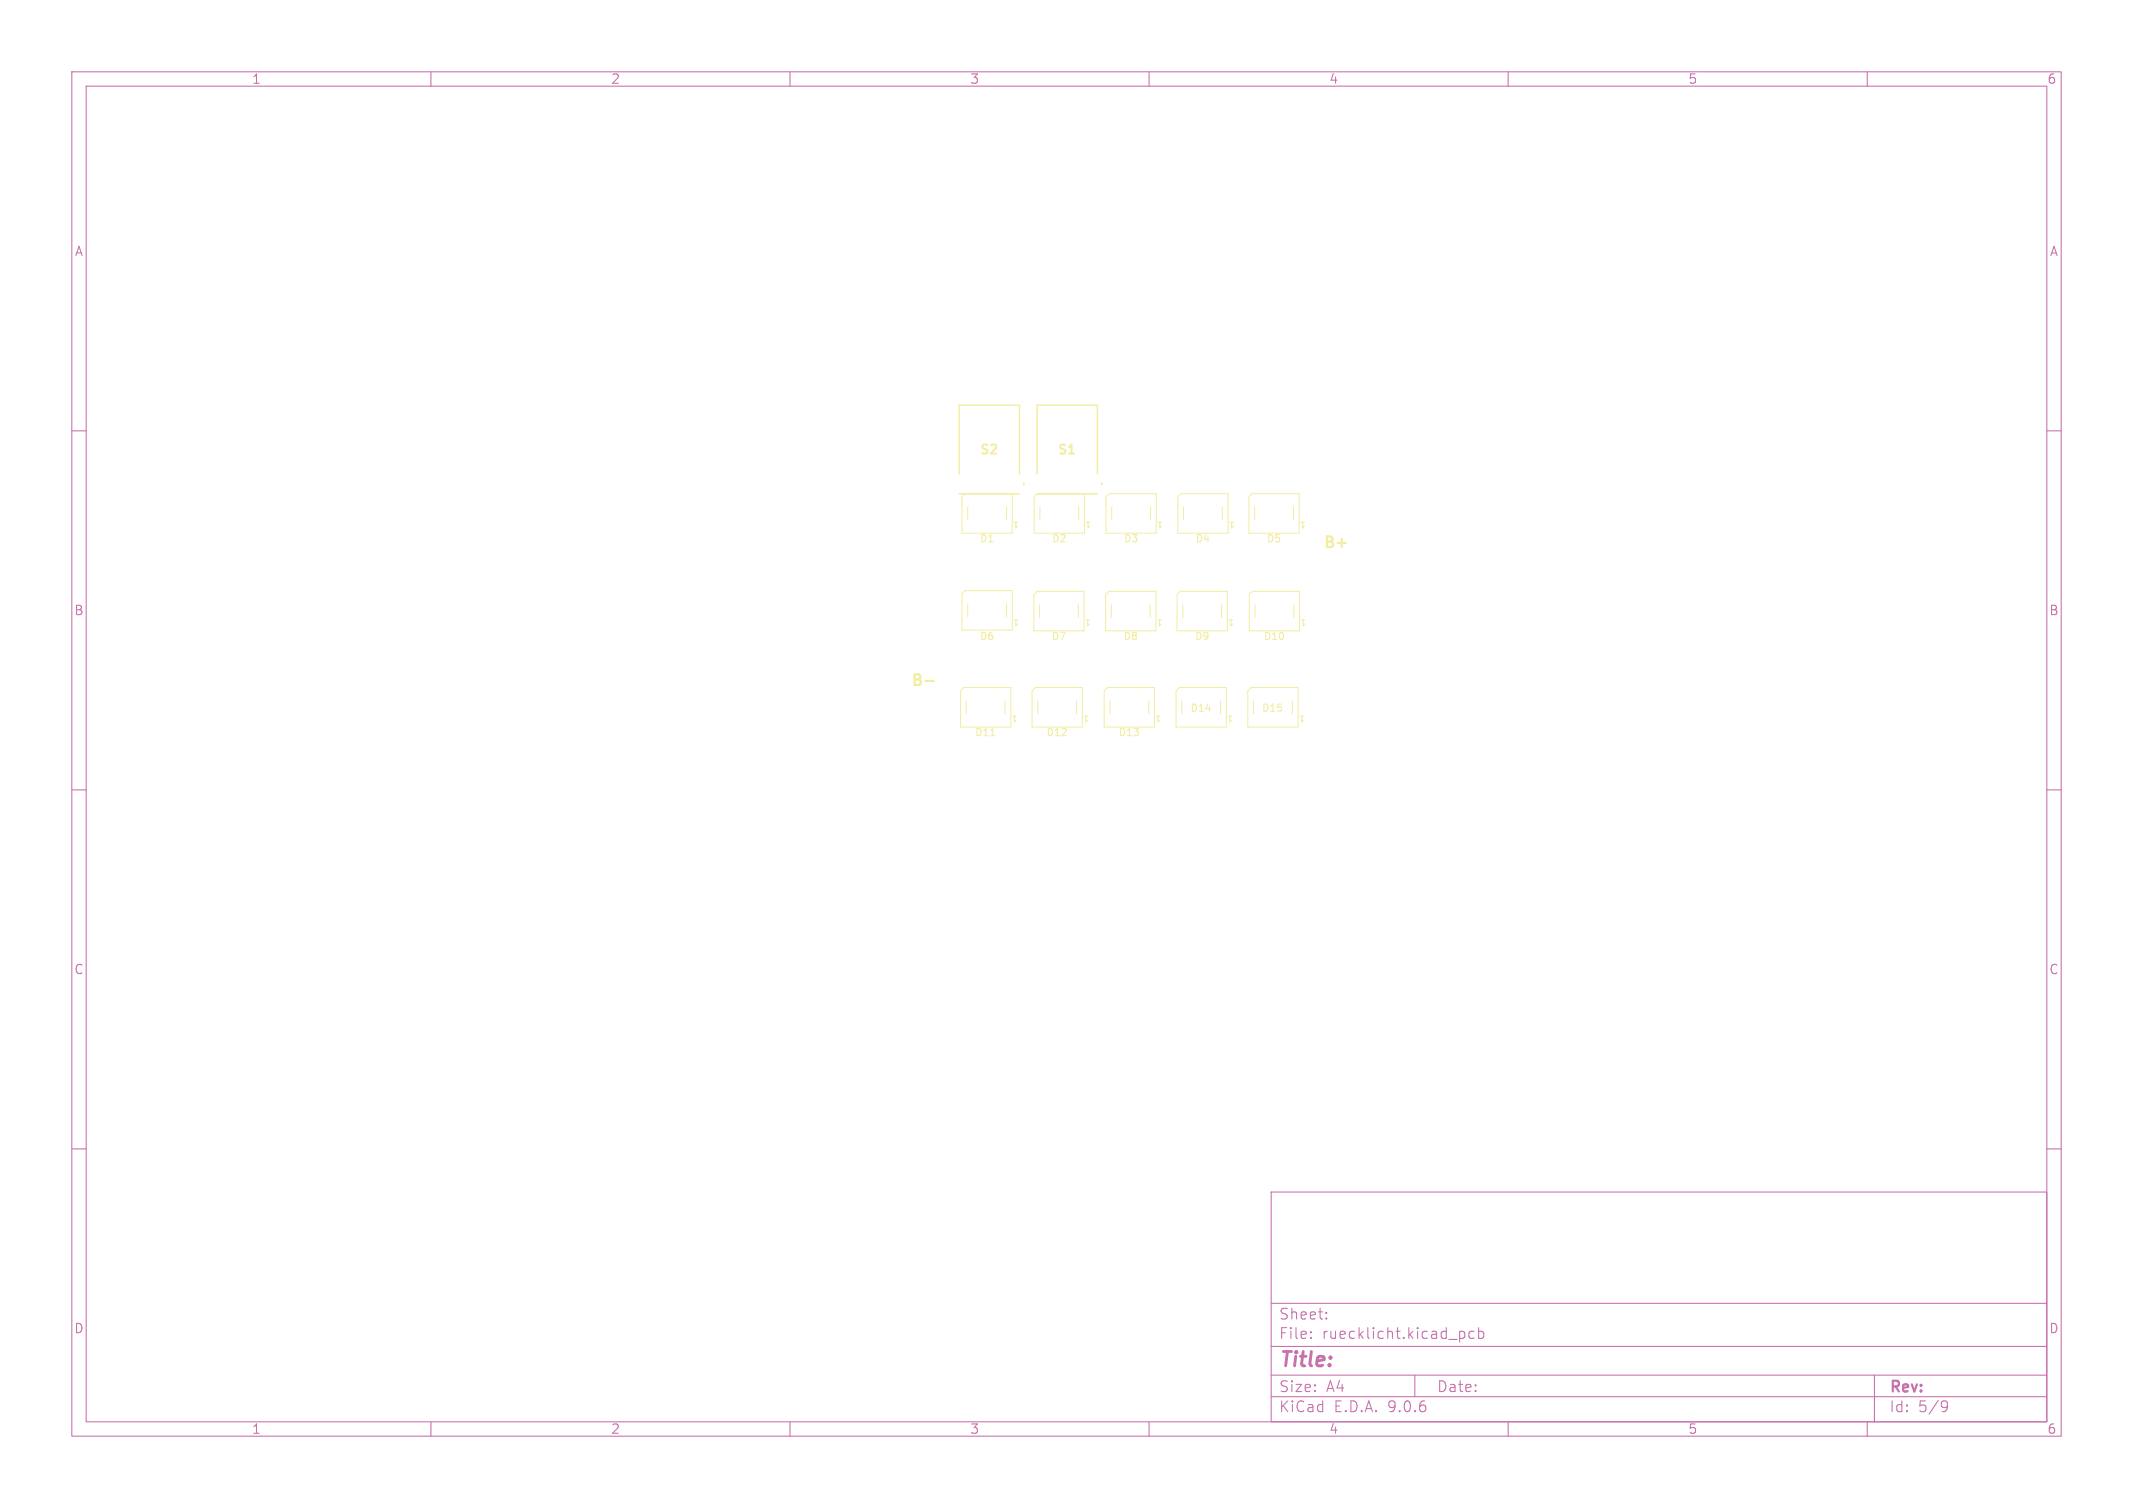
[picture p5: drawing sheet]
<svg xmlns="http://www.w3.org/2000/svg" width="297mm" height="210mm" viewBox="0 0 297 210" stroke-linecap="round" stroke-linejoin="round" font-family="sans-serif">
<defs><g id="words">
<text font-size="2.8" fill="#c872ab" x="178" y="190.9">Title:</text>
<g font-size="2.1" fill="#f2eda1">
<text x="184.2" y="76.4">B+</text>
<text x="126.8" y="95.6">B-</text>
</g>
<g font-size="2.1" fill="#c872ab">
<text x="178" y="184">Sheet:</text>
<text x="178" y="186.7">File:</text>
<text x="184.1" y="186.7">ruecklicht.kicad_pcb</text>
<text x="178" y="196.9">KiCad</text>
<text x="178" y="194.1">Size:</text>
<text x="184.7" y="194.1">A4</text>
<text x="185.7" y="196.9">E.D.A.</text>
<text x="193.3" y="196.9">9.0.6</text>
<text x="200" y="194.1">Date:</text>
<text x="263" y="194.3">Rev:</text>
<text x="263" y="196.9">Id:</text>
<text x="267.1" y="196.9">5/9</text>
</g>
<g font-size="1.8" fill="#c872ab">
<text x="35" y="11.9">1</text>
<text x="85" y="11.9">2</text>
<text x="135" y="11.9">3</text>
<text x="185" y="11.9">4</text>
<text x="235" y="11.9">5</text>
<text x="285" y="11.9">6</text>
<text x="10.3" y="35.9">A</text>
<text x="285.4" y="35.9">A</text>
<text x="10.3" y="85.9">B</text>
<text x="285.3" y="85.9">B</text>
<text x="10.3" y="135.9">C</text>
<text x="285.3" y="135.9">C</text>
<text x="10.3" y="185.9">D</text>
<text x="285.3" y="185.9">D</text>
<text x="35" y="199.9">1</text>
<text x="85" y="199.9">2</text>
<text x="135" y="199.9">3</text>
<text x="185" y="199.9">4</text>
<text x="235" y="199.9">5</text>
<text x="285" y="199.9">6</text>
</g>
<g font-size="1.8" fill="#f2eda1">
<text x="136.3" y="63.6">S2</text>
<text x="147.1" y="63.6">S1</text>
</g>
<g font-size="1.4" fill="#f2eda1">
<text x="136.3" y="75.7">D1</text>
<text x="146.4" y="75.7">D2</text>
<text x="156.4" y="75.7">D3</text>
<text x="166.4" y="75.7">D4</text>
<text x="176.3" y="75.7">D5</text>
<text x="136.3" y="89.3">D6</text>
<text x="146.3" y="89.3">D7</text>
<text x="156.3" y="89.3">D8</text>
<text x="166.3" y="89.3">D9</text>
<text x="175.9" y="89.3">D10</text>
<text x="165.7" y="99.3">D14</text>
<text x="175.6" y="99.3">D15</text>
<text x="135.7" y="102.7">D11</text>
<text x="145.6" y="102.7">D12</text>
<text x="155.7" y="102.7">D13</text>
</g>
<g font-size="1.1" fill="#f2eda1">
<text x="142" y="72.5" transform="rotate(-180 142 72.5)">1</text>
<text x="152" y="72.5" transform="rotate(-180 152 72.5)">1</text>
<text x="162" y="72.5" transform="rotate(-180 162 72.5)">1</text>
<text x="172" y="72.5" transform="rotate(-180 172 72.5)">1</text>
<text x="181.9" y="72.5" transform="rotate(-180 181.9 72.5)">1</text>
<text x="142" y="86.1" transform="rotate(-180 142 86.1)">1</text>
<text x="152" y="86.1" transform="rotate(-180 152 86.1)">1</text>
<text x="162" y="86.1" transform="rotate(-180 162 86.1)">1</text>
<text x="171.9" y="86.1" transform="rotate(-180 171.9 86.1)">1</text>
<text x="182" y="86.1" transform="rotate(-180 182 86.1)">1</text>
<text x="141.8" y="99.5" transform="rotate(-180 141.8 99.5)">1</text>
<text x="151.7" y="99.5" transform="rotate(-180 151.7 99.5)">1</text>
<text x="161.8" y="99.5" transform="rotate(-180 161.8 99.5)">1</text>
<text x="171.8" y="99.5" transform="rotate(-180 171.8 99.5)">1</text>
<text x="181.8" y="99.5" transform="rotate(-180 181.8 99.5)">1</text>
</g>
</g></defs>
<g fill="none" stroke="#c872ab" stroke-width=".15">
<path d="M10 10h277v190h-277zM12 12h273v186h-273zM60 10v2M110 10v2M160 10v2M210 10v2M260 10v2M10 60h2M285 60h2M10 110h2M285 110h2M10 160h2"/>
<path d="M177 166h108v32h-108zM285 160h2M60 198v2M110 198v2M160 198v2M177 194.5h108M177 191.5h108M177 187.5h108M177 181.5h108M182.5 186.3h.1l-.1 .1M182.5 186.3v.1M182.5 185.5v.1"/>
<path d="M182.5 185.5h.1l-.1 .1M184.7 183.6v.1M184.7 183.6h-.1l.1 .1M184.7 182.8v.1M184.7 182.8h-.1l.1 .1M197 191.5v3M203.4 185.4h.3l.3 .3-.1 .6-.2 .1h-.3M205.2 185.5l-.4-.1-.3 .3v.4l.2 .2 .1 .1 .4-.1M205.9 185.5l.4-.1 .3 .3v.4l-.1 .2-.2 .1-.4-.1M205.9 184.9v1.5M210 198v2M260 198v2"/>
<path d="M261 191.5v6.5M270.6 195.1h.3l.2 .1a.99 .99 0 0 1-.4 1.4h-.2M271.2 195.7l-.3 .3h-.3"/>
</g>
<path d="M128.9 94.8h1.1" fill="none" stroke="#f2eda1" stroke-width=".3"/>
<path d="M137.9 102.5h.6" fill="none" stroke="#f2eda1" stroke-width=".15"/>
<g fill="#f2eda1" stroke="#f2eda1" stroke-width=".14">
<circle cx="142.6" cy="67.4" r=".05"/>
<circle cx="142.6" cy="67.3" r=".05"/>
<circle cx="153.4" cy="67.4" r=".05"/>
<circle cx="153.4" cy="67.3" r=".05"/>
</g>
<path d="M133.5 68.8h8.5M133.5 66v-9.6h8.5v9.6M144.4 68.8h8.4M144.4 66v-9.6h8.4v9.6" fill="none" stroke="#f2eda1" stroke-width=".2"/>
<g fill="none" stroke="#f2eda1" stroke-width=".14">
<path d="M133.9 69.2l.5-.4h6.5v5.5h-7zM134.7 70.6v1.8M140.1 70.6v1.8M144.4 68.8h6.6v5.5h-7v-5.1zM144.8 70.6v1.8M150.2 70.6v1.8M154.4 68.8h6.6v5.5h-7v-5.1zM154.8 70.6v1.8M160.2 70.6v1.8M164 69.2l.4-.4h6.6v5.5h-7zM164.8 70.6v1.8M170.2 70.6v1.8"/>
<path d="M173.9 69.2l.5-.4h6.5v5.5h-7zM174.7 70.6v1.8M180.1 70.6v1.8M133.9 82.7l.5-.4h6.5v5.5h-7zM134.2 95.8h6.5v5.5h-7v-5.1zM134.5 97.6v1.8M134.7 84.1v1.8M139.9 97.6v1.8M140.1 84.1v1.8M143.9 82.8l.5-.4h6.5v5.5h-7zM144.1 95.8h6.6v5.5h-7v-5.1zM144.5 97.6v1.8"/>
<path d="M144.7 84.2v1.8M149.9 97.6v1.8M150.1 84.2v1.8M153.9 82.8l.5-.4h6.5v5.5h-7zM154.2 95.8h6.5v5.5h-7v-5.1zM154.5 97.6v1.8M154.7 84.2v1.8M159.9 97.6v1.8M160.1 84.2v1.8M164.2 95.8h6.5v5.5h-7v-5.1zM164.3 82.4h6.6v5.5h-7v-5.1zM164.5 97.6v1.8"/>
<path d="M164.7 84.2v1.8M169.9 97.6v1.8M170.1 84.2v1.8M174.2 95.8h6.5v5.5h-6.9v-5.1zM174.4 82.4h6.5v5.5h-7v-5.1zM174.5 97.6v1.8M174.7 84.2v1.8M179.9 97.6v1.8M180.1 84.2v1.8"/>
<circle cx="142.6" cy="67.4" r=".05"/>
<circle cx="153.4" cy="67.4" r=".05"/>
</g>
<use href="#words"/>
</svg>
